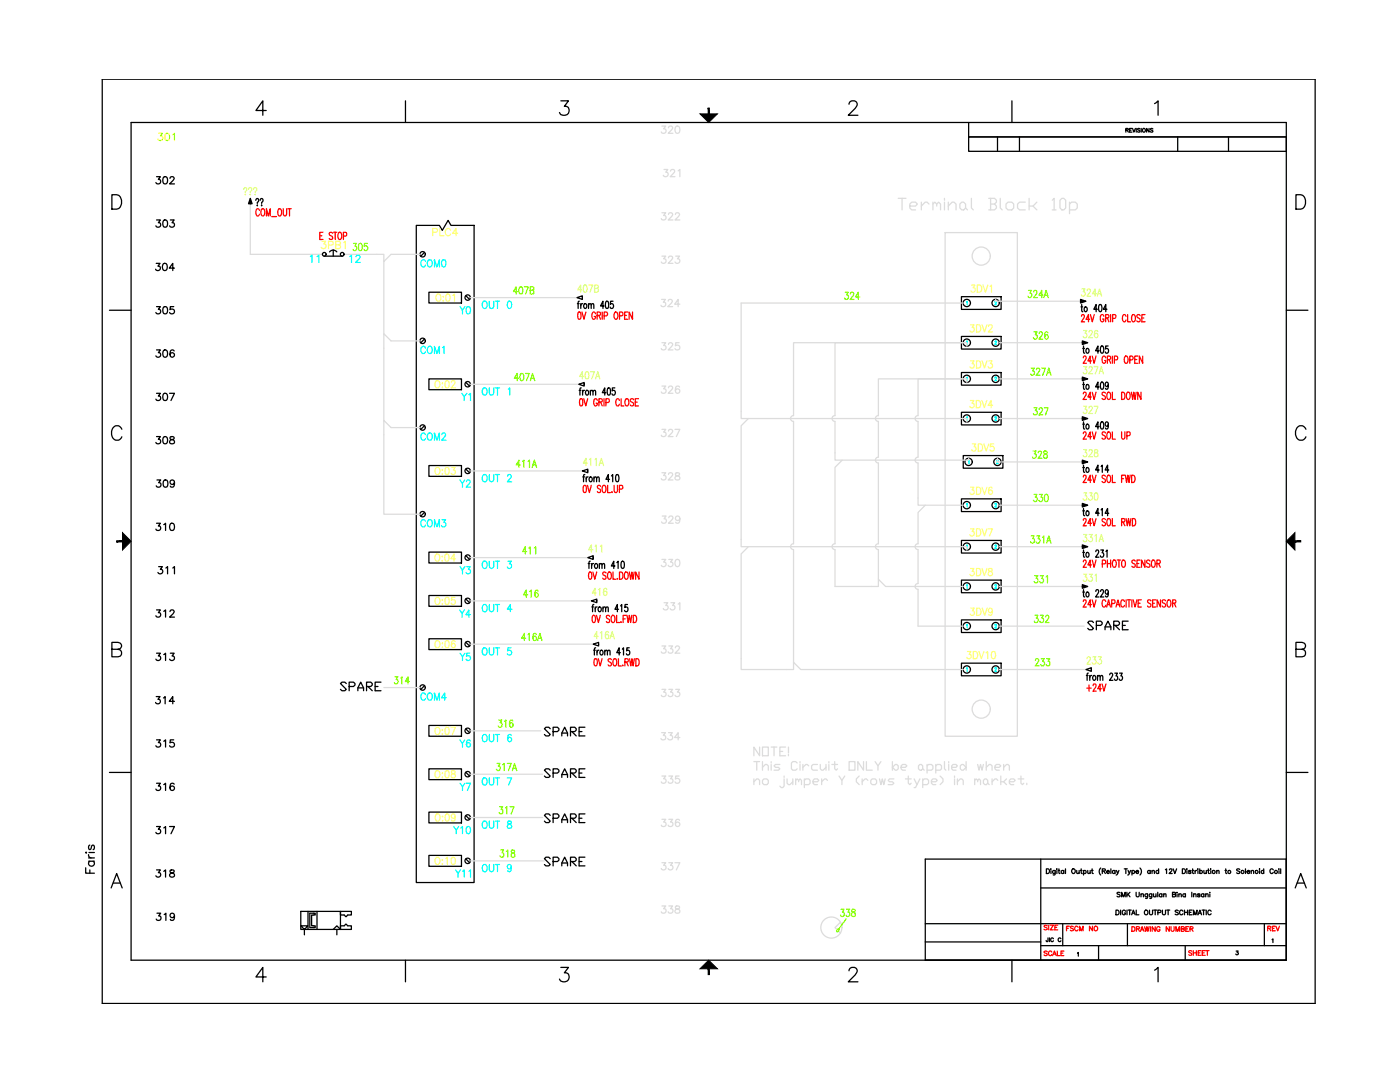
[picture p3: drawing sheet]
<svg xmlns="http://www.w3.org/2000/svg" width="279mm" height="216mm" viewBox="0 0 279 216" stroke-linecap="round" stroke-linejoin="round" font-family="sans-serif">
<defs><g id="words">
<g font-size="4.9">
<text x="30.3" y="38.1">302</text>
<text x="30.3" y="55.4">304</text>
<text x="215.2" y="68.8">326</text>
<text x="30.3" y="72.7">306</text>
<text x="30.3" y="90">308</text>
<text x="30.3" y="107.2">310</text>
<text x="30.3" y="124.5">312</text>
<text x="216.3" y="127">SPARE</text>
<text x="30.3" y="141.8">314</text>
<text x="67" y="139">SPARE</text>
<text x="107.6" y="148.2">SPARE</text>
<text x="107.6" y="156.3">SPARE</text>
<text x="107.6" y="165.5">SPARE</text>
<text x="107.6" y="173.9">SPARE</text>
</g>
<text font-size="4.9" fill="#ffff7f" x="91" y="124.5">Y4</text>
<text font-size="4.9" fill="#0ff" x="83.3" y="141.1">COM4</text>
<text font-size="4.4" fill="#ff0" x="30.7" y="29.3">301</text>
<text font-size="4.4" fill="#dcdcdc" x="131.2" y="27.9">320</text>
<g font-size="4.4">
<text x="30.3" y="46.6">303</text>
<text x="50.1" y="42.3">??</text>
<text x="114.3" y="59.6">407B</text>
<text x="30.3" y="63.9">305</text>
<text x="214.8" y="60.3">324A</text>
<text x="114.7" y="76.9">407A</text>
<text x="215.2" y="75.8">327A</text>
<text x="30.3" y="81.1">307</text>
<text x="215.2" y="83.6">327</text>
<text x="115.4" y="94.2">411A</text>
<text x="215.2" y="92.4">328</text>
<text x="30.3" y="98.4">309</text>
<text x="215.2" y="100.9">330</text>
<text x="116.4" y="111.5">411</text>
<text x="30.7" y="115.7">311</text>
<text x="117.5" y="119.9">416</text>
<text x="215.2" y="117.1">331</text>
<text x="30.3" y="133">313</text>
<text x="215.9" y="133.7">233</text>
<text x="30.3" y="150.3">315</text>
<text x="30.3" y="159.1">316</text>
<text x="30.3" y="167.6">317</text>
<text x="30.3" y="176.4">318</text>
<text x="30.3" y="184.9">319</text>
</g>
<g font-size="4.4" fill="#0ff">
<text x="61" y="53.6">11</text>
<text x="83.3" y="54.3">COM0</text>
<text x="91" y="63.9">Y0</text>
<text x="95.2" y="62.8">OUT 0</text>
<text x="83.3" y="71.6">COM1</text>
<text x="91.4" y="81.1">Y1</text>
<text x="83.3" y="88.9">COM2</text>
<text x="91" y="98.4">Y2</text>
<text x="95.2" y="97.4">OUT 2</text>
<text x="83.3" y="106.2">COM3</text>
<text x="91" y="115.7">Y3</text>
<text x="95.2" y="114.7">OUT 3</text>
<text x="95.2" y="123.1">OUT 4</text>
<text x="95.2" y="131.9">OUT 5</text>
<text x="91" y="133">Y5</text>
<text x="95.2" y="149.2">OUT 6</text>
<text x="91" y="150.3">Y6</text>
<text x="91" y="159.1">Y7</text>
<text x="95.2" y="166.5">OUT 8</text>
<text x="90" y="176.4">Y11</text>
</g>
<g font-size="4.4" fill="#ffff7f">
<text x="63.1" y="50.8">3PB1</text>
<text x="69.5" y="51.2">305</text>
<text x="85.4" y="48.3">PLC4</text>
<text x="192.6" y="67.4">3DV2</text>
<text x="192.6" y="74.8">3DV3</text>
<text x="192.6" y="82.5">3DV4</text>
<text x="193" y="91.4">3DV5</text>
<text x="192.6" y="99.8">3DV6</text>
<text x="192.6" y="108.3">3DV7</text>
<text x="192.6" y="116.1">3DV8</text>
<text x="191.9" y="132.6">3DV10</text>
<text x="89.6" y="167.6">Y10</text>
</g>
<g font-size="4.4" fill="#7fff00">
<text x="68.8" y="53.6">12</text>
<text x="101.6" y="60">407B</text>
<text x="167.6" y="61">324</text>
<text x="204.3" y="60.7">324A</text>
<text x="205.3" y="68.8">326</text>
<text x="101.6" y="77.3">407A</text>
<text x="205.3" y="84">327</text>
<text x="205.3" y="92.8">328</text>
<text x="205.3" y="101.2">330</text>
<text x="103.4" y="111.8">411</text>
<text x="103.7" y="120.3">416</text>
<text x="205.7" y="125.6">332</text>
<text x="78" y="137.6">314</text>
<text x="205.7" y="134.1">233</text>
<text x="98.4" y="146.4">316</text>
<text x="98.1" y="154.9">317A</text>
<text x="98.8" y="163.7">317</text>
<text x="98.8" y="172.2">318</text>
<text x="166.9" y="184.1">338</text>
</g>
</g></defs>
<g fill="none" stroke="#000" stroke-width=".25">
<path d="M20.4 15.8h242.1v184.4h-242.1zM22.3 38.9h1a1.53 1.53 0 0 1 1 1.4 1.53 1.53 0 0 1-1 1.4h-1zM26.2 24.4h230.5v167.2h-230.5zM53.1 22h-2l1.4-1.9v2.9M80.9 20.1v4.3M111.9 20.1h1.6l-.9 1.1a.92 .92 0 0 1 1 1.1 .92 .92 0 0 1-1.2 .7l-.5-.1-.2-.4M169.4 20.8a.69 .69 0 0 1 .6-.7h.5a.7 .7 0 0 1 .4 1.1l-1.6 1.8h1.9M193.3 24.4v2.9h63.4h-63.4v2.9h63.4M199.1 27.3v2.9M202 20.1v4.3M203.5 27.3v2.9M224.7 26l.4-.1v-.2l-.4-.1v.8"/>
<path d="M224.9 26l.3 .4M225.4 26h.3M225.9 25.6h-.5v.8h.5M226 25.6l.3 .8 .3-.8M226.8 25.6v.8M227.5 25.7l-.2-.1-.3 .1 .1 .2 .4 .2-.1 .2h-.4M227.8 25.6v.8M229.3 25.6v.8l-.5-.8v.8M230.1 25.7l-.2-.1-.3 .1 .5 .5-.1 .1h-.4M230.4 20.7l.7-.6v2.9M235 27.3v2.9M245.2 27.3v2.9"/>
<path d="M258.6 38.9h1a1.54 1.54 0 0 1 1 1.4 1.54 1.54 0 0 1-1 1.4h-1zM83.1 45h4.6l.6 1 1.1-2 .6 1h4.6v131.1h-11.5zM85.6 58.3h6.5v2.2h-6.5zM191.9 59.2h7.9v2.5h-7.9zM21.8 61.9h4.4M85.6 75.6h6.5v2.2h-6.5zM115.6 60.1l-.2 .1v.2v1.1M115.9 60.6v.9M116 77.4l-.2 .1-.1 .2v1.1M116.3 77.9v.9M116.6 60.7a.42 .42 0 0 1 .5 .4 .42 .42 0 0 1-.5 .4l-.1-.4zM117 77.9a.42 .42 0 0 1 .5 .5 .42 .42 0 0 1-.5 .4l-.2-.4z"/>
<path d="M117.5 60.9l.2-.3 .2 .1 .1 .8M117.5 60.6v.9M117.8 78.1l.2-.2h.3v.9M117.8 77.9v.9M118 60.9l.2-.3 .2 .1 .1 .8M118.3 78.1l.3-.2h.2l.1 .9M120.6 61.1h-.8l.5-1v1.4M120.9 78.4h-.7l.5-1v1.4M120.9 60.2h.4l.1 .2v.9l-.2 .2h-.3v-.2zM121.3 77.5h.4l.1 .2v.9l-.2 .2h-.3l-.1-.2zM122.3 60.1h-.4v.6a.43 .43 0 0 1 .6 .4 .43 .43 0 0 1-.7 .3v-.1M122.7 77.4h-.5v.5a.42 .42 0 0 1 .6 .5 .42 .42 0 0 1-.6 .3l-.1-.1"/>
<path d="M191.9 67.1h7.9v2.6h-7.9zM191.9 74.3h7.9v2.5h-7.9zM215.9 60.8v1.1l.2 .3M216.2 76.2v1.2l.1 .2 .2 .1M216.5 61.3a.46 .46 0 0 1 .6 .3 .46 .46 0 0 1-.4 .6l-.3-.2zM216.9 76.8a.46 .46 0 0 1 .5 .3 .46 .46 0 0 1-.3 .6l-.3-.2zM219 61.7h-.7l.5-.9v1.4M219.4 77.2h-.7l.4-1v1.5M219.4 60.8h.2a.92 .92 0 0 1-.1 1.4 1.16 1.16 0 0 1-.1-1.4zM219.8 76.3l.1-.1a.93 .93 0 0 1 .1 1.5l-.4-.3zM220.9 61.7h-.7l.5-.9v1.4M221.2 76.7l-.2 .4a.38 .38 0 0 1-.4-.4 .38 .38 0 0 1 .4-.4l.2 .4a.7 .7 0 0 1-.4 1l-.2-.2"/>
<path d="M256.7 61.9h4.3M24.3 85.7a1.05 1.05 0 0 0-1.2-.7 1.05 1.05 0 0 0-.8 1.1 1.26 1.26 0 0 0 .2 1.3 1.26 1.26 0 0 0 1.4 .3l.4-.5M85.6 92.9h6.5v2.2h-6.5zM116.7 94.7l-.2 .1v.2v1.1M117 95.2v.9M117.7 95.2a.46 .46 0 0 1 .6 .4 .46 .46 0 0 1-.3 .5h-.3l-.1-.4zM118.5 95.4l.3-.2h.2l.1 .9M118.5 95.2v.9M119.1 95.4l.2-.2h.2l.1 .9M121.6 95.6h-.7l.5-.9v1.4M122 95l.3-.3v1.4M123 94.8h.4l.1 .5-.1 .8h-.3a1.16 1.16 0 0 1-.1-1.3z"/>
<path d="M191.9 82.3h7.9v2.5h-7.9zM191.9 99.5h7.9v2.6h-7.9zM192.2 90.9h8v2.5h-8zM216.2 84.2v1.1l.1 .2 .2 .1M216.2 92.8v1.2l.1 .2h.2M216.9 84.7a.46 .46 0 0 1 .5 .4 .46 .46 0 0 1-.3 .5l-.3-.2zM216.9 93.4a.46 .46 0 0 1 .5 .3 .46 .46 0 0 1-.3 .5l-.3-.1zM219.4 85.1h-.7l.4-.9v1.4M219.4 93.8h-.7l.4-1v1.4M219.8 84.2h.3l.2 .6-.2 .7-.2 .1a1.16 1.16 0 0 1-.1-1.4zM219.8 93.1l.2-.3v1.4M221.2 84.6l-.2 .4a.39 .39 0 0 1-.4-.4 .39 .39 0 0 1 .4-.4l.2 .4a.71 .71 0 0 1-.4 1l-.2-.2"/>
<path d="M221.3 93.8h-.7l.4-1v1.4M260.6 85.7a1.07 1.07 0 0 0-1.2-.8 1.07 1.07 0 0 0-.8 1.2 1.26 1.26 0 0 0 .2 1.3 1.26 1.26 0 0 0 1.4 .3l.4-.5M85.6 110.2h6.5v2.1h-6.5zM85.6 118.8h6.5v2.2h-6.5zM117.8 112l-.3 .3v1.1M118.1 112.5v.9M118.8 112.5a.47 .47 0 0 1 .5 .4 .47 .47 0 0 1-.3 .5l-.2-.1-.2-.3zM119.6 112.7l.2-.2h.3v.9M119.6 112.5v.9M120.1 112.7l.3-.2h.2l.1 .9M122.7 112.9h-.7l.5-.9v1.4M123.1 112.3l.3-.3v1.4"/>
<path d="M124.1 112h.2a.93 .93 0 0 1-.1 1.4 1.17 1.17 0 0 1-.1-1.4zM191.9 107.8h7.9v2.6h-7.9zM191.9 115.8h7.9v2.5h-7.9zM216 108.7l1.1 .4-1.1 .3zM216.1 110.2h.3M216.1 108.9l.6 .2-.6 .2zM216.2 101.5v1.1l.3 .3M216.2 109.7v1.2l.1 .2 .2 .1M216.2 117.7v1.1l.3 .3M216.9 102a.46 .46 0 0 1 .5 .3 .46 .46 0 0 1-.3 .6l-.3-.2zM216.9 110.3a.46 .46 0 0 1 .5 .3 .46 .46 0 0 1-.3 .6l-.3-.2zM216.9 118.2a.47 .47 0 0 1 .5 .4 .47 .47 0 0 1-.3 .5l-.3-.2z"/>
<path d="M218.7 110.1v-.2a.32 .32 0 0 1 .5-.1 .32 .32 0 0 1 0 .5l-.5 .9h.6M218.7 118v-.2a.32 .32 0 0 1 .5 0 .32 .32 0 0 1 0 .4l-.5 .9h.6M219.4 102.4h-.7l.4-.9v1.4M219.6 118l.1-.2a.32 .32 0 0 1 .4 0 .32 .32 0 0 1 .1 .4l-.6 .9h.7M219.7 109.7h.5l-.3 .6a.42 .42 0 0 1 .4 .6 .42 .42 0 0 1-.7 .2v-.2M219.8 101.7l.2-.2v1.4M220.7 110l.2-.3v1.5M221.2 118.1l-.2 .4a.38 .38 0 0 1-.4-.4 .38 .38 0 0 1 .4-.4l.2 .4a.71 .71 0 0 1-.4 1l-.2-.2M221.3 102.4h-.7l.4-.9v1.4M22.3 129.6l1.7-.2a.67 .67 0 0 0 0-1.1l-.4-.1h-1.3v2.9l1.7-.2a.76 .76 0 0 0 .3-.8 .76 .76 0 0 0-.7-.5M85.6 127.5h6.5v2.1h-6.5zM118.4 128.5l1.1-.3v.7z"/>
<path d="M118.5 129.7h.3M118.5 120.6l-.2 .3v1.2M118.8 121.1v1M118.9 129.3l-.3 .2v1.2M119.1 129.7v1M119.2 121.1l-.3 .1-.1 .3M119.5 121.2a.42 .42 0 0 1 .5 .4 .42 .42 0 0 1-.5 .4l-.1-.3zM119.5 129.7l-.2 .1-.2 .4M119.9 129.8a.46 .46 0 0 1 .5 .3 .46 .46 0 0 1-.3 .6l-.2-.1-.2-.3zM120.3 121.4l.3-.3 .2 .1 .1 .9M120.3 121.1v1M120.7 130l.2-.3 .3 .1v.9"/>
<path d="M120.7 129.7v1M120.9 121.4l.2-.3 .2 .1 .1 .9M121.2 130l.3-.3 .2 .1 .1 .9M123.4 121.6h-.7l.5-1v1.5M123.8 130.2h-.7l.5-.9v1.4M123.8 120.9l.3-.3v1.5M124.2 129.5l.2-.2v1.4M125.2 120.6h-.4l-.1 .6a.42 .42 0 0 1 .6 .4 .42 .42 0 0 1-.6 .3v-.1M125.6 129.3h-.5v.6v-.1a.43 .43 0 0 1 .6 .4 .43 .43 0 0 1-.6 .4l-.1-.2M191.9 123.7h7.9v2.5h-7.9zM191.9 132.3h7.9v2.5h-7.9zM217.2 134.3l-.2 .1v.2v1.2"/>
<path d="M217.5 134.8v1M218.2 134.9a.46 .46 0 0 1 .6 .3 .46 .46 0 0 1-.4 .6l-.2-.1-.1-.4zM219 135.1l.3-.3 .2 .1 .1 .9M219 134.8v1M219.6 135.1l.2-.3 .2 .1 .1 .9M221.5 134.7l.1-.3a.38 .38 0 0 1 .5 .2 .38 .38 0 0 1-.2 .5l-.5 .7h.7M222.5 134.3h.5l-.3 .6a.42 .42 0 0 1 .3 .5 .42 .42 0 0 1-.5 .3l-.1-.2M223.4 134.3h.6l-.3 .6a.41 .41 0 0 1 .3 .5 .41 .41 0 0 1-.6 .2v-.1M258.6 129.6l1.7-.2a.67 .67 0 0 0 0-1.1l-.4-.1h-1.3v2.9l1.7-.2a.77 .77 0 0 0 .2-.8 .77 .77 0 0 0-.6-.5M21.8 154.1h4.4M85.6 144.8h6.5v2.1h-6.5zM85.6 153.4h6.5v2.2h-6.5z"/>
<path d="M256.7 154.1h4.3M17.1 173.2v1h1.7M17.2 170v.2zM17.7 170.5a.57 .57 0 0 0 .5 .7M17.7 171.8h1.1M17.7 171.2h1.1M17.8 170.1h1M17.9 171.8a.55 .55 0 0 0-.1 .9 .55 .55 0 0 0 .9 0 .55 .55 0 0 0-.1-.9M17.9 168.6a.52 .52 0 0 0 0 .9h.2l.3-.8 .2-.1a.52 .52 0 0 1 0 .9M17.9 173.6v.6M22.2 177.2l1.1-2.9 1.1 2.9M22.6 176.2h1.4"/>
<path d="M85.6 162h6.5v2.2h-6.5zM85.6 170.7h6.5v2.2h-6.5zM184.7 171.4h72v20.2h-72zM207.7 171.4v20.2M207.7 177.2h49M208.8 173.4h.3a.49 .49 0 0 1 .4 .4 .49 .49 0 0 1-.4 .5h-.3zM209.7 173.4h.1M209.7 173.7v.6M210.6 173.7l-.1 .8-.3 .1M210.6 173.8a.29 .29 0 0 0-.4 0 .29 .29 0 0 0 0 .4 .29 .29 0 0 0 .4 0M210.9 173.4h.1zM210.9 173.7v.6"/>
<path d="M211.2 173.7h.3M211.3 173.4v.7l.2 .2M212.3 173.8a.29 .29 0 0 0-.4 0 .29 .29 0 0 0 0 .4 .29 .29 0 0 0 .4 0M212.3 173.7v.6M212.6 173.4v.9M214 173.5a.4 .4 0 0 1 .6 .3 .4 .4 0 0 1-.6 .4l-.1-.3zM214.9 173.7v.6h.3l.2-.2M215.4 173.7v.6M215.6 173.7h.3M215.8 173.4v.7l.2 .2M216.2 173.8a.29 .29 0 0 1 .5 0 .29 .29 0 0 1 0 .4 .29 .29 0 0 1-.5 0M216.2 173.7v.9"/>
<path d="M217.1 173.7v.6h.2l.3-.2M217.6 173.7v.6M217.8 173.7h.3M218 173.4v.7l.2 .2M219.7 173.2a.96 .96 0 0 0 0 1.4M220 173.8h.5l.1-.3-.6-.1v.9M220.3 173.8l.3 .5M220.9 173.9h.5a.29 .29 0 0 0-.3-.2 .29 .29 0 0 0-.3 .3 .29 .29 0 0 0 .3 .3l.3-.1M221.7 173.4v.9M222.5 173.8a.29 .29 0 0 0-.4 0 .29 .29 0 0 0 0 .4 .29 .29 0 0 0 .4 0M222.5 173.7v.6M222.8 173.7l.3 .6 .2-.6"/>
<path d="M223.1 174.3l-.4 .3M223.5 178.2l-.2-.2-.4 .2 .1 .2 .5 .3-.2 .3-.4-.2M223.8 179v-1l.4 1 .4-1v1M224.4 173.4h.6M224.7 173.4v.9M224.9 178v1M225.1 173.7l.3 .6 .2-.6M225.1 178.4l.4 .6M225.4 174.3l-.3 .3M225.5 178l-.6 .7M225.9 173.8a.29 .29 0 0 1 .4 0 .29 .29 0 0 1 0 .4 .29 .29 0 0 1-.4 0M225.9 173.7v.9"/>
<path d="M226.7 173.9h.5a.31 .31 0 0 0-.4-.1 .31 .31 0 0 0 0 .5 .31 .31 0 0 0 .4-.1M226.7 178v.7l.3 .3 .3-.2 .1-.8M227.5 173.2a.96 .96 0 0 1 0 1.4M227.7 178.5l.2-.2 .3 .1v.6M227.7 178.3v.7M229 178.3v.9h-.4M229 178.5a.3 .3 0 0 0-.4-.1 .3 .3 0 0 0 0 .5 .3 .3 0 0 0 .4-.1M229.6 173.8a.29 .29 0 0 0-.5 0 .29 .29 0 0 0 0 .4 .29 .29 0 0 0 .5 0M229.6 173.7v.6M229.9 178.3l-.1 .9h-.3M229.9 178.5a.3 .3 0 0 0-.5-.1 .3 .3 0 0 0 0 .5 .3 .3 0 0 0 .5-.1M229.9 173.9l.2-.2h.2l.1 .6"/>
<path d="M229.9 173.7v.6M230.2 178.3l.1 .6 .2 .1 .2-.2M230.7 178.3v.7M231.1 178v1M231.2 173.8a.29 .29 0 0 0-.4 0 .29 .29 0 0 0 0 .4 .29 .29 0 0 0 .4 0M231.2 173.4v.9M231.9 178.5a.3 .3 0 0 0-.5-.1 .3 .3 0 0 0 0 .5 .3 .3 0 0 0 .5-.1M231.9 178.3v.7M232.2 178.5l.3-.2 .2 .1v.6M232.2 178.3v.7M232.6 173.5l.2-.1v.9M233.4 173.6l.3-.2 .2 .2-.6 .7h.6"/>
<path d="M234 178.5l.5-.1 .1-.2-.2-.2h-.4v1l.6-.1v-.2l-.2-.2M234.1 173.4l.4 .9 .3-.9M234.9 178.1h.1M234.9 178.4v.6M235.3 178.5l.2-.2 .2 .1 .1 .6M235.3 178.3v.7M236 173.4h.3a.49 .49 0 0 1 .3 .4 .49 .49 0 0 1-.3 .5h-.3zM236.6 178.5a.3 .3 0 0 0-.5-.1 .3 .3 0 0 0 0 .5 .3 .3 0 0 0 .5-.1M236.6 178.3v.7M236.8 173.4h.1M236.9 173.7v.6M237.7 173.8l-.2-.1-.3 .1 .4 .2v.3h-.2l-.2-.1"/>
<path d="M237.8 178v1M237.9 173.7h.3M238 173.4v.7l.3 .2M238.2 178.5l.2-.2 .2 .1 .1 .6M238.2 178.3v.7M238.5 173.7v.6M238.9 173.7l-.4 .2M239 173.4h.1M239.1 173.7v.6M239.4 173.8a.29 .29 0 0 1 .5 0 .29 .29 0 0 1 0 .4 .29 .29 0 0 1-.5 0M239.4 173.4v.9M239.5 178.5l-.2-.2-.3 .2 .4 .2v.2l-.4-.1"/>
<path d="M240.3 178.5a.3 .3 0 0 0-.5-.1 .3 .3 0 0 0 0 .5 .3 .3 0 0 0 .5-.1M240.3 173.7v.6h.2l.2-.2M240.3 178.3v.7M240.6 178.5l.2-.2 .3 .1v.6M240.6 178.3v.7M240.7 173.7v.6M241 173.7h.3M241.2 173.4v.7l.2 .2M241.4 178.1h.1M241.4 178.4v.6M241.6 173.4h.1zM241.6 173.7v.6"/>
<path d="M242.8 173.9l.2-.2h.2l.1 .6M242.8 173.7v.6M244.5 173.7h.3M244.6 173.4v.7l.2 .2M247.4 173.5l-.2-.1-.4 .1 .1 .2 .5 .2-.1 .4-.5-.1M248.6 173.4v.9M248.9 173.9h.5a.31 .31 0 0 0-.5-.1 .31 .31 0 0 0 0 .5 .31 .31 0 0 0 .5-.1M249.7 173.9l.4-.2 .1 .6M249.7 173.7v.6M251.3 173.4h.1M251.4 173.7v.6M252.2 173.8a.28 .28 0 0 0-.4 0 .28 .28 0 0 0 0 .4 .28 .28 0 0 0 .4 0"/>
<path d="M252.2 173.4v.9M254.1 173.6a.38 .38 0 0 0-.5-.2 .38 .38 0 0 0-.2 .5 .34 .34 0 0 0 .3 .4 .34 .34 0 0 0 .4-.2M255.2 173.4h.1M255.2 173.7v.6M255.6 173.4v.9M258.5 177.2l1.1-2.9 1.1 2.9M258.9 176.2h1.4M53.1 194.9h-2l1.4-1.9v2.9M60 181.9h7.9v3.6h-7.9zM60 184.7h1.5l-.8 .8zM60.7 185.5v1M61.5 181.9v3.6"/>
<path d="M61.8 182.2h1.1v.4h-.7v2.1h.7v.4h-1.1zM63.3 181.9v3.6M66.5 185.5l.7-.8 .7 .8M67.2 185.5v1M67.9 181.9h2.2v.7h-.7l-.4 .3-.3-.3h-.8zM67.9 184.7h.8l.3-.3 .4 .3h.7v.8h-2.2zM80.9 191.6v4.3M111.9 193h1.6l-.9 1.1a.93 .93 0 0 1 1 1.1 .93 .93 0 0 1-1.2 .7l-.5-.1-.2-.4M169.4 193.7a.69 .69 0 0 1 .6-.7h.5a.69 .69 0 0 1 .4 1.1l-1.6 1.8h1.9M184.7 184.3h72M184.7 188h23M202 191.6v4.3"/>
<path d="M207.7 188.7h49M209.1 187.1v.7l-.2 .1-.1-.2M209.4 187.1v.8M210.2 187.3a.27 .27 0 0 0-.3-.2 .27 .27 0 0 0-.2 .3v.2a.27 .27 0 0 0 .2 .3 .27 .27 0 0 0 .3-.2M211.7 187.3a.29 .29 0 0 0-.3-.2 .29 .29 0 0 0-.2 .3v.2a.29 .29 0 0 0 .2 .3 .29 .29 0 0 0 .3-.2M212.1 184.3v4.4M215 190.2l.2-.2v.8M219.2 188.7v2.9M222.7 181.6h.3a.51 .51 0 0 1 .3 .5 .51 .51 0 0 1-.3 .4h-.3zM223.6 181.6v.9M224.6 181.8a.34 .34 0 0 0-.4-.2 .34 .34 0 0 0-.2 .4 .37 .37 0 0 0 .1 .5 .37 .37 0 0 0 .5-.2v-.1h-.2M224.9 181.6v.9"/>
<path d="M225 184.3v4.4M225.1 181.6h.7M225.4 181.6v.9M225.8 182.5l.4-.9 .3 .9M226 182.2h.4M226.8 181.6v.9h.5M229.4 181.6v.7l.3 .2 .3-.1v-.8M230.2 181.6h.6M230.4 193.6l.7-.6v2.9M230.5 181.6v.9M231.1 182.1l.5-.1v-.3l-.5-.1v.9M232 181.6v.7l.3 .2 .3-.1v-.8"/>
<path d="M232.8 181.6h.6M233.1 181.6v.9M235.2 181.8l-.3-.2-.4 .2 .7 .5-.3 .2-.4-.1M236.1 181.8a.34 .34 0 0 0-.4-.2 .34 .34 0 0 0-.3 .4 .37 .37 0 0 0 .2 .5 .37 .37 0 0 0 .5-.2M236.4 181.6v.9M236.4 182h.6M236.5 188.7v2.9M237 181.6v.9M237.3 182h.4M237.9 181.6h-.6v.9h.6M238.2 182.5v-.9l.3 .9 .4-.9v.9M239.1 182.5l.4-.9 .3 .9"/>
<path d="M239.2 182.2h.5M239.9 181.6h.6M240.2 181.6v.9M240.7 181.6v.9M241.7 181.8a.34 .34 0 0 0-.4-.2 .34 .34 0 0 0-.3 .4 .37 .37 0 0 0 .2 .5 .37 .37 0 0 0 .5-.2M246.7 189.8h.4l-.2 .2a.23 .23 0 0 1 .2 .3 .23 .23 0 0 1-.2 .2l-.3-.1M252.3 184.3v4.4M253.9 187.5l.1-.2v.8"/>
<circle cx="228.3" cy="26" r=".34"/>
<circle cx="192.9" cy="68.4" r=".73"/>
<circle cx="192.9" cy="60.5" r=".73"/>
<circle cx="198.7" cy="60.5" r=".73"/>
<circle cx="198.7" cy="68.4" r=".73"/>
<circle cx="192.9" cy="83.5" r=".73"/>
<circle cx="198.7" cy="83.5" r=".73"/>
<circle cx="192.9" cy="117" r=".73"/>
<circle cx="192.9" cy="100.8" r=".73"/>
<circle cx="198.7" cy="100.8" r=".73"/>
<circle cx="198.7" cy="117" r=".73"/>
<circle cx="192.9" cy="133.6" r=".73"/>
<circle cx="192.9" cy="124.9" r=".73"/>
<circle cx="198.7" cy="124.9" r=".73"/>
<circle cx="198.7" cy="133.6" r=".73"/>
<circle cx="93.3" cy="154.5" r=".54"/>
<circle cx="93.3" cy="171.8" r=".54"/>
<circle cx="242.2" cy="174" r=".3"/>
<circle cx="245.3" cy="174" r=".3"/>
<circle cx="248" cy="174" r=".3"/>
<circle cx="250.8" cy="174" r=".29"/>
<circle cx="254.6" cy="174" r=".3"/>
<circle cx="228.7" cy="182" r=".43"/>
</g>
<g fill="#000" stroke="#000" stroke-width=".2">
<path d="M139.7 22.7h3.5l-1.8 1.7zM24.4 106.3l1.8 1.7-1.8 1.7zM256.7 108l1.7-1.7v3.4zM139.7 193.3l1.7-1.7 1.8 1.7z"/>
<path d="M141.3 21.6l.3 1.1v-1.1zM141.3 21.6l.3 1.1h-.3z"/>
<path d="M23.3 107.9v.2l1.1-.2zM23.3 108.1l1.1-.2v.2z"/>
<path d="M258.4 108.1h1.2v-.2zM258.4 107.9h1.2l-1.2 .2z"/>
<path d="M141.3 193.3v1.2h.3zM141.3 193.3h.3v1.2z"/>
</g>
<g fill="none" stroke="#f00" stroke-width=".25">
<path d="M54.2 43.2h1M55.6 41.7l.1-.1a.81 .81 0 0 1 .3 1.4l-.1 .1a.81 .81 0 0 1-.3-1.4zM56.5 41.6l.1 1.3 .2 .2 .3-.1 .1-.3v-1.1M57.4 41.6h.7M57.8 41.6v1.5M115.4 62.3h.4l.1 .2v.9l-.2 .3-.3-.1-.1-.2zM115.8 79.6h.4l.1 .2v.9l-.3 .3-.2-.1-.1-.2zM116.1 62.3l.4 1.4 .4-1.4M116.5 79.6l.4 1.4 .4-1.4M118.9 62.6a.39 .39 0 0 0-.5-.3 .39 .39 0 0 0-.3 .5v.4a.4 .4 0 0 0 .4 .5 .4 .4 0 0 0 .4-.5h-.3M119.2 62.9h.6v-.6h-.6v1.4M119.2 79.9a.38 .38 0 0 0-.5-.3 .38 .38 0 0 0-.2 .5v.3a.4 .4 0 0 0 .4 .6 .4 .4 0 0 0 .3-.6h-.2"/>
<path d="M119.5 62.9l.3 .8M120.2 62.3v1.4M120.5 79.6v1.4M120.6 63h.4l.2-.1-.1-.6h-.5v1.4M122.7 62.3h.1a.76 .76 0 0 1 .5 .7 .76 .76 0 0 1-.5 .7 1.05 1.05 0 0 1-.1-1.4zM123.6 79.9l-.2-.3a.83 .83 0 0 0-.3 1.3l.3 .1 .2-.3M123.6 63l.6-.1v-.6h-.6v1.4M124 79.6v1.4h.5M124.7 62.9h.3M124.9 79.6h.1a.81 .81 0 0 1 .3 1.3l-.1 .1a.81 .81 0 0 1-.3-1.4zM125.3 62.3h-.6v1.4h.6M126.2 62.3v1.4l-.6-1.4v1.4"/>
<path d="M126.4 79.8l-.2-.2-.4 .2 .1 .3 .4 .2a.36 .36 0 0 1 .1 .6 .36 .36 0 0 1-.6-.1M127.4 79.6h-.6v1.4h.6M215.8 63.1l.1-.2a.32 .32 0 0 1 .4 0 .32 .32 0 0 1 .1 .4l-.6 .9h.7M216.2 78.6v-.2a.32 .32 0 0 1 .5-.1 .32 .32 0 0 1 0 .5l-.5 .9h.6M217.5 63.7h-.8l.5-.9v1.4M217.6 62.8l.4 1.4 .4-1.4M217.8 79.2h-.7l.5-.9v1.4M218 78.3l.4 1.4 .3-1.4M220.3 63.1a.38 .38 0 0 0-.5-.3 .38 .38 0 0 0-.2 .5v.4a.4 .4 0 0 0 .3 .5 .4 .4 0 0 0 .4-.5h-.3M220.6 78.5l-.2-.2-.5 .2 .1 .3 .4 .2a.37 .37 0 0 1 .1 .6 .37 .37 0 0 1-.6-.1M220.6 63.5l.6-.1v-.6h-.6v1.4M221.1 78.3h.1a.78 .78 0 0 1 .5 .7 .78 .78 0 0 1-.5 .7 1.05 1.05 0 0 1-.1-1.4z"/>
<path d="M221.6 62.8v1.4M222 78.3v1.4h.6M222 63.5h.6v-.7h-.6v1.4M223.8 78.3a.78 .78 0 0 1 .7 .5 .78 .78 0 0 1-.2 .8l-.5 .1zM224.6 71.1v-.1a.76 .76 0 0 1 .5 .8 .76 .76 0 0 1-.5 .7 1.06 1.06 0 0 1 0-1.4zM224.7 63.1a.38 .38 0 0 0-.5-.3 .38 .38 0 0 0-.2 .5v.4a.38 .38 0 0 0 .2 .5 .38 .38 0 0 0 .5-.3M225 78.3h.1a.78 .78 0 0 1 .5 .7 .78 .78 0 0 1-.5 .7 1.05 1.05 0 0 1-.1-1.4zM225 62.8v1.4h.6M225.5 71.8l.5-.1 .1-.2-.1-.4-.5-.1v1.5M225.8 78.3l.2 1.4 .3-1.4 .2 1.4 .3-1.4M226 62.8h.1a.81 .81 0 0 1 .3 1.3l-.1 .1a.81 .81 0 0 1-.3-1.4zM226.5 71.7h.4"/>
<path d="M227.1 71h-.6v1.5h.6M227.5 63l-.2-.2h-.3l-.1 .5a.61 .61 0 0 1 .6 .8l-.4 .1-.2-.2M227.7 78.3v1.4l-.6-1.4v1.4M227.9 63.5h.4M228 71v1.5l-.6-1.5v1.5M228.5 62.8h-.6v1.4h.6M116.5 96.9h.4l.1 .2v.9l-.2 .3-.3-.1-.1-.2zM117.2 96.9l.4 1.4 .4-1.4M119.5 80.2h.6v-.6h-.6v1.4M119.9 97.1l-.3-.2-.4 .2 .1 .3 .4 .2a.37 .37 0 0 1 .1 .5 .37 .37 0 0 1-.5 .1l-.1-.1M119.9 80.2l.3 .8M120.4 96.9h.1a.78 .78 0 0 1 .4 .7 .78 .78 0 0 1-.4 .7 1.05 1.05 0 0 1-.1-1.4z"/>
<path d="M120.9 80.3h.5l.2-.1-.1-.6h-.6v1.4M121.3 96.9v1.4h.5M122.1 98.1v.2zM122.6 96.9v1l.3 .4 .3-.2v-1.2M123.6 97.6l.6-.1v-.6h-.6v1.4M126.8 80.2h.4M216.2 86.5v-.2a.32 .32 0 0 1 .5 0 .32 .32 0 0 1 0 .4l-.5 .9h.6M216.2 95.2v-.2a.32 .32 0 0 1 .5-.1 .32 .32 0 0 1 0 .5l-.5 .9h.6M217.8 87.1h-.7l.5-.9v1.4M217.8 95.8h-.7l.5-1v1.5M218 86.2l.4 1.4 .3-1.4M218 94.8l.4 1.5 .3-1.5"/>
<path d="M220.6 86.4l-.2-.2-.5 .2 .1 .3 .4 .2a.36 .36 0 0 1 .1 .6 .36 .36 0 0 1-.6-.1M220.6 95a.35 .35 0 0 0-.5-.1 .35 .35 0 0 0 0 .6l.3 .1a.37 .37 0 0 1 .1 .6 .37 .37 0 0 1-.6-.1M221.1 86.2h.1a.78 .78 0 0 1 .5 .7 .78 .78 0 0 1-.5 .7 1.05 1.05 0 0 1-.1-1.4zM221.1 94.9l.1-.1a.79 .79 0 0 1 .5 .7 .79 .79 0 0 1-.5 .8 1.05 1.05 0 0 1-.1-1.4zM222 86.2v1.4h.6M222 94.8v1.5h.6M223.8 86.2v1l.3 .4 .4-.2v-1.2M223.8 95.5h.4M224.5 94.8h-.7v1.5M224.6 94.8l.2 1.5 .3-1.5 .2 1.5 .3-1.5M224.9 86.9h.6v-.7h-.6v1.4M225.8 94.8a.79 .79 0 0 1 .7 .5 .79 .79 0 0 1-.2 .9l-.5 .1z"/>
<path d="M117.6 114.2h.4l.1 .2v.9l-.3 .3-.3-.3zM118.3 114.1l.4 1.5 .4-1.5M120.9 114.3l-.2-.2-.4 .2 .1 .4 .5 .3v.4a.35 .35 0 0 1-.3 .2 .35 .35 0 0 1-.3-.2M121.4 114.2l.1-.1a.78 .78 0 0 1 .5 .8 .78 .78 0 0 1-.5 .7 1.05 1.05 0 0 1-.1-1.4zM122.3 114.1v1.5h.6M123.6 114.1a.76 .76 0 0 1 .8 .6 .76 .76 0 0 1-.3 .8l-.5 .1zM124.8 114.2l.1-.1a.79 .79 0 0 1 .3 1.4l-.1 .1a.81 .81 0 0 1-.3-1.4zM125.6 114.1l.3 1.5 .2-1.5 .2 1.5 .3-1.5M127.5 114.1v1.5l-.6-1.5v1.5M216.2 103.8v-.2a.32 .32 0 0 1 .5 0 .32 .32 0 0 1 0 .4l-.5 .9h.6M216.2 112.1v-.2a.32 .32 0 0 1 .5-.1 .32 .32 0 0 1 0 .5l-.5 .9h.6M217.8 104.4h-.7l.5-.9v1.4"/>
<path d="M217.8 112.7h-.7l.5-.9v1.4M218 103.5l.4 1.4 .3-1.4M218 111.8l.4 1.4 .3-1.4M218 119.7l.4 1.4 .3-1.4M220 112.5l.6-.1v-.6h-.6v1.4M220.6 103.7l-.2-.2-.5 .2 .1 .3 .4 .2a.36 .36 0 0 1 .1 .6 .36 .36 0 0 1-.6-.1M221 111.8v1.4M221.1 103.5h.1a.78 .78 0 0 1 .5 .7 .78 .78 0 0 1-.5 .7 1.05 1.05 0 0 1-.1-1.4zM221.7 111.8v1.4M222 103.5v1.4h.6M222.2 111.8h.1a.76 .76 0 0 1 .5 .7 .76 .76 0 0 1-.5 .7 1.02 1.02 0 0 1-.1-1.4zM223 111.8h.6"/>
<path d="M223.3 111.8v1.4M223.8 104.2l.6-.1v-.6h-.6v1.4M224 111.8h.1a.76 .76 0 0 1 .5 .7 .76 .76 0 0 1-.5 .7 1.06 1.06 0 0 1-.1-1.4zM224.2 104.2l.3 .7M224.7 103.5l.3 1.4 .2-1.4 .3 1.4 .2-1.4M224.7 119.7v1.4M225 119.7h.7M225.3 119.7v1.4M225.9 119.7v1.4M226 103.5a.78 .78 0 0 1 .7 .5 .78 .78 0 0 1-.2 .9h-.5zM226.1 119.7l.4 1.4 .4-1.4M226.6 112a.35 .35 0 0 0-.6-.2 .35 .35 0 0 0 .1 .6l.4 .2a.36 .36 0 0 1-.1 .5 .36 .36 0 0 1-.5-.1"/>
<path d="M226.9 112.5h.4M227.5 111.8h-.6v1.4h.6M227.8 119.7h-.7v1.4h.7M228.5 111.8v1.4l-.7-1.4v1.4M229.5 112a.34 .34 0 0 0-.6-.2 .34 .34 0 0 0 .1 .6l.4 .2 .1 .4-.2 .2-.5-.2M229.7 119.9l-.3-.2-.4 .2 .1 .3 .4 .2a.37 .37 0 0 1 .2 .6 .37 .37 0 0 1-.6 .1l-.1-.2M230 111.8h.1a.78 .78 0 0 1 .5 .7 .78 .78 0 0 1-.5 .7 1.02 1.02 0 0 1-.1-1.4zM230.7 119.7h-.7v1.4h.7M230.9 112.5l.6-.1v-.5l-.2-.1h-.4v1.4M231.2 112.5l.4 .7M231.6 119.7v1.4l-.7-1.4v1.4M232.6 119.9a.35 .35 0 0 0-.5-.2 .35 .35 0 0 0 0 .6l.3 .1a.37 .37 0 0 1 .1 .6 .37 .37 0 0 1-.6-.1"/>
<path d="M233.1 119.8l.1-.1a.83 .83 0 0 1 .3 1.4h-.1a.81 .81 0 0 1-.3-1.3zM118.3 122.8h.4l.2 .6-.1 .5-.2 .3-.4-.3zM118.7 131.5h.4l.1 .6-.1 .5-.2 .3-.3-.3zM119 122.8l.4 1.4 .4-1.4M119.4 131.4l.4 1.5 .4-1.5M121.7 123l-.3-.2h-.3v.5a.61 .61 0 0 1 .5 .9h-.4l-.2-.2M122 131.6l-.2-.2-.4 .2 .1 .4 .4 .2 .1 .5a.35 .35 0 0 1-.3 .2 .35 .35 0 0 1-.3-.2M122.2 122.8h.1a.78 .78 0 0 1 .4 .7 .78 .78 0 0 1-.4 .7 1.05 1.05 0 0 1-.1-1.4zM122.5 131.5l.1-.1a.77 .77 0 0 1 .5 .8 .77 .77 0 0 1-.5 .7 1.05 1.05 0 0 1-.1-1.4zM123.1 122.8v1.4h.5M123.4 131.4v1.5h.6M123.9 124.1v.1z"/>
<path d="M124.3 132.7v.2zM124.4 123.5h.4M124.7 132.1h.6v-.6l-.6-.1v1.5M125 122.8h-.6v1.4M125.1 132.1l.3 .8M125.1 122.8l.3 1.4 .2-1.4 .3 1.4 .2-1.4M125.6 131.4l.3 1.5 .2-1.5 .3 1.5 .2-1.5M126.4 122.8a.78 .78 0 0 1 .7 .5 .78 .78 0 0 1-.2 .9h-.5zM126.9 131.4a.77 .77 0 0 1 .7 .6 .77 .77 0 0 1-.2 .8l-.5 .1zM216.2 120v-.2a.32 .32 0 0 1 .5 0 .32 .32 0 0 1 0 .4l-.5 .9h.6M216.9 137.3h.9M217.3 136.7v1.2"/>
<path d="M217.8 120.6h-.7l.5-.9v1.4M218.2 136.8v-.2a.32 .32 0 0 1 .5 0 .32 .32 0 0 1 0 .4l-.6 .9h.7M219.8 137.4h-.7l.5-.9v1.4M219.9 136.5l.4 1.4 .4-1.4M220.7 120a.38 .38 0 0 0-.5-.3 .38 .38 0 0 0-.3 .5v.4a.38 .38 0 0 0 .3 .5 .38 .38 0 0 0 .5-.3M220.9 121.1l.3-1.4 .4 1.4M221 120.6h.5M221.9 120.4h.5v-.6l-.5-.1v1.4M222.7 121.1l.4-1.4 .4 1.4M222.9 120.6h.5M224.4 120a.38 .38 0 0 0-.5-.3 .38 .38 0 0 0-.2 .5v.4a.38 .38 0 0 0 .2 .5 .38 .38 0 0 0 .5-.3M227.1 120.4h.4"/>
<path d="M230 120.4h.4M234 120.4l.6-.1v-.5l-.6-.1v1.4M234.4 120.4l.3 .7M209 184.8l-.2-.2-.4 .2 .6 .5-.2 .2-.4-.1M209 189.9l-.2-.1-.4 .1 .6 .5-.2 .3-.4-.1M209.3 184.6v.9M209.6 184.6h.6l-.6 .9h.6M209.9 190a.34 .34 0 0 0-.4-.2 .34 .34 0 0 0-.2 .3 .37 .37 0 0 0 .1 .5 .37 .37 0 0 0 .5-.1M210.1 190.7l.3-.9 .4 .9M210.2 190.4h.5M210.5 185.1h.4M211 189.8v.9h.5"/>
<path d="M211.1 184.6h-.6v.9h.6M211.8 190.2h.3M212.3 189.8h-.5v.9h.5M212.9 185.2h.3M213.4 184.8h-.5v.9M214.2 184.9l-.2-.1-.4 .1 .1 .3 .5 .3-.2 .2-.4-.1M215.1 185a.34 .34 0 0 0-.3-.2 .34 .34 0 0 0-.3 .4v.2a.34 .34 0 0 0 .3 .3 .34 .34 0 0 0 .3-.2M215.5 185.7v-.9l.3 .9 .4-.9v.9M218 184.8v.9l-.6-.9v.9M225.9 184.9h.3a.49 .49 0 0 1 .3 .5 .49 .49 0 0 1-.3 .4h-.3zM226.8 185.3h.5l.1-.2-.2-.2h-.4v.9M227.1 185.3l.3 .5"/>
<path d="M227.6 185.8l.3-.9 .4 .9M227.7 185.5h.5M228.4 184.9l.3 .9 .2-.9 .2 .9 .2-.9M229.6 184.9v.9M230.5 184.9v.9l-.6-.9v.9M231.5 185.1a.37 .37 0 0 0-.5-.2 .37 .37 0 0 0-.2 .6 .33 .33 0 0 0 .4 .3 .33 .33 0 0 0 .3-.3h-.2M233.4 184.9v.9l-.7-.9v.9M233.7 184.9v.7l.3 .2 .3-.1v-.8M234.7 185.8v-.9l.3 .9 .4-.9v.9M235.7 185.3h.5l.1-.3-.6-.1v.9h.6v-.3l-.2-.2M236.6 185.3h.4M237.2 184.9h-.6v.9h.6"/>
<path d="M237.5 185.3h.5l.1-.3-.6-.1v.9M237.8 185.3l.3 .5M237.8 189.8l-.2-.1h-.3v.3l.5 .2v.3l-.2 .1-.4-.1M238.1 189.7v.9M238.1 190.1h.7M238.8 189.7v.9M239.1 190.1h.4M239.7 189.7h-.6v.9h.6M239.9 190.1h.4M240.5 189.7h-.6v.9h.6M240.7 189.7h.6M241 189.7v.9"/>
<path d="M253 185.2h.5l.1-.3-.6-.1v.9M253.3 185.2l.3 .5M253.9 185.2h.4M254.5 184.8h-.6v.9h.6M254.6 184.8l.4 .9 .3-.9"/>
<circle cx="218.7" cy="185.2" r=".42"/>
</g>
<g fill="none" stroke="#ffff7f" stroke-width=".25">
<path d="M87.2 58.7a.71 .71 0 0 1 .8 .6 .71 .71 0 0 1-.4 .8 .76 .76 0 0 1-.6-.6 .76 .76 0 0 1 .2-.8zM88.4 59.2h.1zM88.5 60v.1zM89.2 58.7h.3a.89 .89 0 0 1 0 1.4h-.2a.97 .97 0 0 1-.1-1.4zM90.4 58.9l.3-.2v1.4M193.9 56.9h.7l-.4 .5a.45 .45 0 0 1 .4 .7 .45 .45 0 0 1-.8-.1M195.1 56.9a.74 .74 0 0 1 .8 .7 .74 .74 0 0 1-.8 .7zM196.2 56.9l.5 1.4 .4-1.4M197.6 57.1l.3-.2v1.4M87.1 76a.71 .71 0 0 1 .8 .5 .71 .71 0 0 1-.5 .9 .76 .76 0 0 1-.6-.6 .76 .76 0 0 1 .3-.8zM88.3 76.4v.2zM88.3 77.3v.1z"/>
<path d="M89 76a.42 .42 0 0 1 .6 .2v.4a.64 .64 0 0 1-.3 .8h-.1a1.02 1.02 0 0 1-.2-1.4zM90.1 76.3l.2-.3h.4l.1 .2-.2 .5-.6 .7h.9M87.1 93.3a.71 .71 0 0 1 .8 .5 .71 .71 0 0 1-.5 .9 .77 .77 0 0 1-.6-.6 .77 .77 0 0 1 .3-.8zM88.2 94.6h.1zM88.3 93.7v.2zM89 93.3a.42 .42 0 0 1 .6 .2v.4a.64 .64 0 0 1-.3 .8h-.1a1.02 1.02 0 0 1-.2-1.4zM90.1 93.3h.7l-.4 .5a.45 .45 0 0 1 .4 .7 .45 .45 0 0 1-.8-.1M87 110.6l.1-.1a.74 .74 0 0 1 .7 .8 .74 .74 0 0 1-.7 .7 .92 .92 0 0 1-.1-1.4zM87.1 119.2a.71 .71 0 0 1 .8 .6 .71 .71 0 0 1-.5 .8 .76 .76 0 0 1-.6-.5 .76 .76 0 0 1 .3-.9zM88.2 111.9h.1zM88.3 111v.2zM88.3 119.7v.1z"/>
<path d="M88.9 110.6l.2-.1a.79 .79 0 0 1 .5 .8 .79 .79 0 0 1-.5 .7 .98 .98 0 0 1-.2-1.4zM89 119.2a.42 .42 0 0 1 .6 .3v.3a.64 .64 0 0 1-.3 .8h-.1a1.02 1.02 0 0 1-.2-1.4zM90.9 111.5h-.9l.6-1v1.5M86.9 128a.47 .47 0 0 1 .6-.2 .47 .47 0 0 1 .3 .6v.3a.5 .5 0 0 1-.5 .6 .5 .5 0 0 1-.5-.6zM88.2 129.2h.1zM88.3 120.5v.1zM88.3 128.3v.2zM89 127.9a.4 .4 0 0 1 .6 .2v.4a.63 .63 0 0 1-.3 .8h-.1a1 1 0 0 1-.2-1.4zM90.8 128l-.2-.2a.79 .79 0 0 0-.5 .7 .79 .79 0 0 0 .4 .8 .42 .42 0 0 0 .4-.4 .42 .42 0 0 0-.4-.5 .42 .42 0 0 0-.4 .4M193.7 121.3h.7l-.4 .6a.46 .46 0 0 1 .4 .7 .46 .46 0 0 1-.8-.1M194.9 121.3a.74 .74 0 0 1 .9 .8 .74 .74 0 0 1-.9 .7zM196 121.3l.5 1.5 .5-1.5"/>
<path d="M198.1 121.8a.41 .41 0 0 1-.6 .3 .41 .41 0 0 1-.2-.6 .41 .41 0 0 1 .7 .1l.1 .2a.66 .66 0 0 1-.6 1l-.2-.2M87.1 145.2a.71 .71 0 0 1 .8 .5 .71 .71 0 0 1-.5 .9 .76 .76 0 0 1-.6-.6 .76 .76 0 0 1 .3-.8zM87.1 153.8a.71 .71 0 0 1 .8 .6 .71 .71 0 0 1-.5 .8 .77 .77 0 0 1-.6-.6 .77 .77 0 0 1 .3-.8zM88.2 145.7h.1zM88.2 155.1h.1zM88.3 146.4v.2zM88.3 154.2v.2zM89 145.2a.42 .42 0 0 1 .6 .2v.3a.64 .64 0 0 1-.3 .9h-.1a1.02 1.02 0 0 1-.2-1.4zM89 153.8a.42 .42 0 0 1 .6 .2v.4a.64 .64 0 0 1-.3 .8h-.1a1.02 1.02 0 0 1-.2-1.4zM90 145.1h.9l-.6 1.5M90.1 153.8v.3l.2 .2a.47 .47 0 0 1 .6 .3 .47 .47 0 0 1-.3 .6 .47 .47 0 0 1-.6-.3l.2-.5 .6-.3v-.3zM86.9 171.3a.47 .47 0 0 1 .6-.2 .47 .47 0 0 1 .3 .5v.4a.5 .5 0 0 1-.5 .5 .5 .5 0 0 1-.5-.5z"/>
<path d="M87.1 162.5a.68 .68 0 0 1 .8 .3 .68 .68 0 0 1-.2 .8l-.1 .2a.68 .68 0 0 1-.8-.4 .68 .68 0 0 1 .2-.8zM88.2 171.6h.1zM88.2 172.4h.1zM89 171.3l.3-.3v1.5M89 162.5l.3-.1a.86 .86 0 0 1 0 1.4h-.1a.97 .97 0 0 1-.2-1.3zM90.2 171.1l.2-.1a.78 .78 0 0 1 .5 .8 .78 .78 0 0 1-.5 .7 1 1 0 0 1-.2-1.4zM90.8 162.9a.41 .41 0 0 1-.5 .3 .41 .41 0 0 1-.2-.6 .41 .41 0 0 1 .7 0v.3a.68 .68 0 0 1-.4 .9l-.3-.2"/>
</g>
<g fill="none" stroke="#0ff" stroke-width=".25">
<path d="M96.5 77.5a.68 .68 0 0 1 .7 .3 .68 .68 0 0 1-.1 .8l-.1 .2a.68 .68 0 0 1-.8-.4 .68 .68 0 0 1 .2-.8zM97.7 77.4v1a.43 .43 0 0 0 .4 .4 .43 .43 0 0 0 .4-.4v-1M98.8 77.4h.9M99.3 77.4v1.4M101.4 77.7l.3-.3v1.4M192.9 60.2l.1-.1v.7M198.5 60.3l.1-.2 .3 .1-.4 .6h.4M192.9 124.7l.1-.1v.7M198.5 124.7l.3-.1 .1 .2-.4 .5h.4M96.4 155.4l.1-.1a.67 .67 0 0 1 .8 .3 .67 .67 0 0 1-.2 .8l-.1 .2a.64 .64 0 0 1-.7-.3 .64 .64 0 0 1 0-.8zM97.7 155.2v1a.43 .43 0 0 0 .4 .5 .43 .43 0 0 0 .4-.5v-1M99.3 155.2v1.4"/>
<path d="M101.2 155.2h.9l-.6 1.4M96.4 172.7l.2-.2a.72 .72 0 0 1 .6 .7 .72 .72 0 0 1-.6 .7l-.4-.5zM97.7 172.5v1l.3 .4 .5-.2v-1.2M99.3 172.5v1.4M102 173a.41 .41 0 0 1-.5 .3 .41 .41 0 0 1-.2-.6 .41 .41 0 0 1 .7 0v.3a.69 .69 0 0 1-.4 .9l-.3-.2"/>
</g>
<g fill="none" stroke="#dcdcdc" stroke-width=".25">
<path d="M132.5 33.8h.8l-.4 .6a.48 .48 0 0 1 .3 .7 .48 .48 0 0 1-.8-.1M133.8 34.2l.3-.4 .4 .1 .1 .2v.3l-.8 .9h.9M135.3 34.1l.4-.3v1.5M179.3 39.6h1.5M180 39.6v2.3M188.5 39.6v.4M193.9 39.6v1.9l.3 .4M197.3 39.6h1.2l.4 .4v.3l-.4 .4M197.7 39.6v2.3M199.6 39.6v1.9l.4 .4M205.4 39.6v2.3M210 40l.4-.4v2.3"/>
<path d="M211.5 40l.4-.4h.4l.4 .4v1.5l-.4 .4h-.4l-.4-.4zM50 40.7v10.1h14.3M75.2 50.8h1.4v1.4l1.4-1.4h5.8M76.6 52.2v14.4M93.9 59.4h21.2M132 59.7h.8l-.4 .6a.48 .48 0 0 1 .4 .4 .48 .48 0 0 1-.3 .5 .48 .48 0 0 1-.6-.3M132.1 42.5h.8l-.5 .5a.48 .48 0 0 1 .5 .4 .48 .48 0 0 1-.4 .5 .48 .48 0 0 1-.5-.3M132.1 51.1h.8l-.5 .5a.48 .48 0 0 1 .4 .8 .48 .48 0 0 1-.8-.1M133.4 42.8l.1-.3h.5l.2 .4-.8 1h.9M133.4 51.4l.3-.3h.3l.2 .3-.2 .5-.6 .6h.9M134.8 42.8l.1-.3h.4l.3 .4-.9 1h1M134.9 51.1h.7l-.4 .5a.49 .49 0 0 1 .4 .8 .49 .49 0 0 1-.9-.1"/>
<path d="M181.6 41.1h1.1l.4-.4-.4-.4h-.8l-.3 .4v.8l.3 .4h.8M183.9 40.3v1.6M185.4 40.7l-.4-.4h-.4l-.7 .8M186.2 40.7l.4-.4 .3 .4v.4M186.2 40.3v1.6M186.9 40.7l.4-.4 .4 .4v1.2M188.5 40.3v1.6M188.6 46.4h14.4v100.5h-14.4zM189.3 41.1l.7-.8h.4l.4 .4v1.2M189.3 40.3v1.6M191.9 40.3h.4l.4 .4v.8l-.4 .4h-.4l-.3-.4v-.8zM192.7 41.5l.4 .4"/>
<path d="M197.7 40.7h.8l.4 .4v.4l-.4 .4h-1.2M198.7 59.7v.4h16.9M200.8 40.7l.4-.4h.7l.4 .4v.8l-.4 .4h-.7l-.4-.4zM204.6 40.3h-1.1l-.4 .4v.8l.4 .4h1.1M206.2 41.1l.7 .8M206.9 40.3l-.7 .8h-.8M210 41.9h.8M213.4 40.7l.4-.4h.8l.4 .4v.8l-.4 .4h-1.2M213.4 40.3v2.3M83.8 68h-5.8l-1.4-1.4v17.3M93.9 76.7h21.6M132.1 68.4h.8l-.5 .5a.48 .48 0 0 1 .5 .5 .48 .48 0 0 1-.4 .5 .48 .48 0 0 1-.5-.4"/>
<path d="M132.1 77h.8l-.5 .6a.48 .48 0 0 1 .5 .4 .48 .48 0 0 1-.4 .5 .48 .48 0 0 1-.5-.3M133.4 60.1l.2-.4 .4 .1 .2 .2-.2 .5-.7 .7h.9M133.4 68.7l.3-.3h.3l.2 .3-.2 .4-.6 .7h.9M133.4 77.4l.3-.4 .4 .1 .1 .2v.3l-.8 .9h.9M135.5 68.4h-.6l-.1 .6a.51 .51 0 0 1 .8 0 .51 .51 0 0 1-.2 .8 .51 .51 0 0 1-.7-.3M135.6 77.3l-.1-.2a.47 .47 0 0 0-.6 .2v1a.45 .45 0 0 0 .7 0 .45 .45 0 0 0-.2-.7 .45 .45 0 0 0-.6 .4M135.7 60.7h-1.1l.7-1v1.5M192.2 60.5h-44.3v23h45.1v.7M192.2 68.4h-33.8v14.5a.57 .57 0 0 0-.6 .6 .57 .57 0 0 0 .6 .6v24.4a.57 .57 0 0 0-.6 .6 .57 .57 0 0 0 .6 .6v22.5M192.2 75.6h-16.9v7.3M193 69.1v-.7h-26.4v14.5a.57 .57 0 0 0-.5 .6 .57 .57 0 0 0 .5 .6v7.7h26.7v-.3M193 76.3v-.7h-9.8v7.3a.57 .57 0 0 0-.6 .6 .57 .57 0 0 0 .6 .6v7.1a.58 .58 0 0 0-.6 .6 .58 .58 0 0 0 .6 .6v8.4h9"/>
<path d="M199.4 68.4h16.6M199.4 75.6h16.6M83.8 85.3h-5.8l-1.4-1.4v18.7h7.2M93.9 94h22.3M132.1 85.7h.8l-.5 .5a.48 .48 0 0 1 .5 .5 .48 .48 0 0 1-.4 .5 .48 .48 0 0 1-.5-.4M132.1 94.3h.8l-.5 .6a.48 .48 0 0 1 .5 .4 .48 .48 0 0 1-.4 .5 .48 .48 0 0 1-.5-.3M133.4 86l.1-.3h.5l.2 .4-.8 1h.9M133.4 94.7l.3-.4h.3l.2 .3v.3l-.8 .9h.9M134.7 85.7h1l-.7 1.4M134.9 94.4v.4l.4 .1a.42 .42 0 0 1 .4 .4 .42 .42 0 0 1-.4 .5l-.5-.2a.53 .53 0 0 1 .1-.5 .53 .53 0 0 1 .5-.2 .28 .28 0 0 0 .1-.5zM149.4 83.5l-1.5 1.5v24.1h45.1v.7M168.1 91.8l-1.5 1.5v15.2a.58 .58 0 0 0-.5 .6 .58 .58 0 0 0 .5 .6v7.3h8.7v-1.4l1.4 1.4h15.5"/>
<path d="M175.3 91.2a.58 .58 0 0 0-.6 .6 .58 .58 0 0 0 .6 .6M175.3 82.9a.58 .58 0 0 0-.6 .6 .58 .58 0 0 0 .6 .6M175.3 84.1v7.1M175.3 92.4v16.1M199.1 91.5v.7h16.9M199.4 83.5h16.6M93.9 111.3h23.4M93.9 119.9h24.1M132.1 111.6h.8l-.5 .6a.48 .48 0 0 1 .4 .7 .48 .48 0 0 1-.8-.1M132.2 103h.7l-.4 .5a.48 .48 0 0 1 .4 .8 .48 .48 0 0 1-.9-.2M133.5 103.3l.1-.3h.4l.3 .4-.9 1h1M133.5 111.6h.7l-.4 .6a.48 .48 0 0 1 .4 .7 .48 .48 0 0 1-.8-.1"/>
<path d="M134.9 111.7a.5 .5 0 0 1 .7 .2l.1 .3a.64 .64 0 0 1-.4 .9h-.2a.91 .91 0 0 1-.2-1.4zM135.7 103.5a.45 .45 0 0 1-.6 .3 .45 .45 0 0 1-.2-.7 .45 .45 0 0 1 .7 .1l.1 .3a.67 .67 0 0 1-.6 .9l-.2-.2M149.4 109.1l-1.5 1.4v23.1h10.5v-1.4l1.4 1.4h32.4M175.3 108.5a.58 .58 0 0 0-.6 .6 .58 .58 0 0 0 .6 .6M175.3 109.7v5.9M184.7 100.8l-1.5 1.4v6.3a.59 .59 0 0 0-.6 .6 .59 .59 0 0 0 .6 .6v6.7a.58 .58 0 0 0-.6 .6 .58 .58 0 0 0 .6 .6v7.3h9M199.4 117h16.6M199.4 100.8h16.6M199.4 109.1h16.6M76.6 137.2h7.2M93.9 128.5h24.5M132.1 128.9h.8l-.5 .5a.48 .48 0 0 1 .5 .5 .48 .48 0 0 1-.4 .5 .48 .48 0 0 1-.5-.3"/>
<path d="M132.1 137.6h.8l-.5 .5a.48 .48 0 0 1 .5 .4 .48 .48 0 0 1-.4 .6 .48 .48 0 0 1-.5-.4M132.5 120.3h.8l-.4 .5a.48 .48 0 0 1 .3 .8 .48 .48 0 0 1-.8-.2M133.5 128.9h.7l-.4 .5a.48 .48 0 0 1 .5 .5 .48 .48 0 0 1-.4 .5 .48 .48 0 0 1-.5-.3M133.5 137.6h.7l-.4 .5a.48 .48 0 0 1 .5 .4 .48 .48 0 0 1-.4 .6 .48 .48 0 0 1-.5-.4M133.9 120.3h.7l-.4 .5a.48 .48 0 0 1 .4 .8 .48 .48 0 0 1-.8-.2M134.8 129.3l.3-.4h.2l.3 .3-.2 .5-.7 .6h1M134.9 137.6h.7l-.4 .5a.48 .48 0 0 1 .4 .8 .48 .48 0 0 1-.9-.2M135.3 120.5l.4-.2v1.4M199.4 124.9h17M199.4 133.6h17.3M93.9 145.8h14M93.9 154.5h14.4"/>
<path d="M132 146.2h.8l-.4 .5a.48 .48 0 0 1 .5 .5 .48 .48 0 0 1-.4 .5 .48 .48 0 0 1-.6-.3M132.1 154.8h.8l-.5 .6a.48 .48 0 0 1 .5 .4 .48 .48 0 0 1-.4 .5 .48 .48 0 0 1-.5-.3M133.4 146.2h.8l-.4 .5a.49 .49 0 0 1 .4 .5 .49 .49 0 0 1-.4 .5 .49 .49 0 0 1-.5-.3M133.5 154.8h.7l-.4 .6a.48 .48 0 0 1 .5 .4 .48 .48 0 0 1-.4 .5 .48 .48 0 0 1-.5-.3M135.5 154.8h-.6l-.1 .7a.51 .51 0 0 1 .8 0 .51 .51 0 0 1-.2 .7 .51 .51 0 0 1-.7-.2M135.7 147.2h-1.1l.7-1v1.4M150.5 156l.5-.6h.3l.3 .3v.9M150.5 152h1.1M150.5 155.4v1.2M151 152v1.7M151.6 149.1v1.7l-1.1-1.7v1.7M152.2 149.1h1.1v1.7h-1.1z"/>
<path d="M152.2 153.1l.5-.6h.3l.3 .3v.9M152.2 155.7l.3-.3h.5l.3 .3v.6l-.3 .3h-.5l-.3-.3zM152.2 152v1.7M153.9 149.1h1.1M153.9 152v.2M153.9 152.5v1.2M154.5 149.1v1.7M155.6 152.5h-.8l-.3 .3 .3 .3h.5l.3 .3-.3 .3h-.8M155.6 149.9h.6M156.5 155.4v1.5l-.3 .3h-.3l-.3-.3M156.5 154.8v.3M156.8 149.1h-1.2v1.7h1.2"/>
<path d="M157.1 155.4v.9l.3 .3h.2l.6-.6M157.4 149.1v1.1M157.4 150.5v.3M158.2 155.4v1.2M158.8 155.7l.3-.3 .3 .3v.3M158.8 155.4v1.2M159.1 152.2l-.3-.2h-.6l-.3 .2v1.2l.3 .3h.6l.3-.3M159.4 155.7l.3-.3 .3 .3v.9M159.7 152v.2M159.7 152.5v1.2M160.2 152.5v1.2M160.5 155.7l.3-.3h.6l.3 .3v.6l-.3 .3h-.9"/>
<path d="M160.5 155.4v1.8M161.4 152.8l-.3-.3h-.3l-.6 .6M162.3 156h.8l.3-.3-.3-.3h-.6l-.2 .3v.6l.2 .3h.6M163.1 152.5h-.8l-.3 .3v.6l.3 .3h.8M163.7 152.5v.9l.3 .3h.3l.5-.6M164 155.4v1.2M164.8 152.5v1.2M165.1 155.7l-.3-.3h-.2l-.6 .6M165.4 152v.2M165.4 152.5v1.2M166 152.5h1.2M166.6 152v1.4l.3 .3 .3-.3"/>
<path d="M167.4 154.8l.6 .9v.9M168.6 154.8l-.6 .9M169.5 152h1.1v1.7h-1.1zM171.5 154.8l-.6 .6v.6l.6 .6M172.1 155.4v1.2M172.3 152v1.7l-1.1-1.7v1.7M172.9 152v1.7h1.2M173.2 155.7l-.3-.3h-.3l-.5 .6M173.8 155.7l.3-.3h.5l.3 .3v.6l-.3 .3h-.5l-.3-.3zM174.6 152l.6 .8v.9M175.5 155.4l.3 1.2 .3-1.2 .3 1.2 .3-1.2M175.8 152l-.6 .8"/>
<path d="M178.1 153.1l.6-.6h.3l.3 .3v.6l-.3 .3h-.3zM178.1 152v1.7M178.4 155.4h-.9l-.3 .3 .3 .3h.6l.3 .3-.3 .3h-.9M179.8 153.1h.9l.3-.3-.3-.3h-.6l-.3 .3v.6l.3 .3h.6M180.7 155.4h1.1M181.3 154.8v1.5l.3 .3 .2-.3M182.4 155.4l.6 1.2M183.6 152.5h.3l.3 .3v.6l-.3 .3h-.3l-.3-.3v-.6zM183.6 155.4l-.9 1.8h-.3M184.2 155.7l.2-.3h.6l.3 .3v.6l-.3 .3h-.8M184.2 153.4l.2 .3M184.2 155.4v1.8"/>
<path d="M185 152.8l.3-.3h.6l.3 .3v.6l-.3 .3h-.9M185 152.5v1.8M185.9 156h.9l.2-.3-.2-.3h-.6l-.3 .3v.6l.3 .3h.6M186.8 152.8l.2-.3h.6l.3 .3v.6l-.3 .3h-.8M186.8 152.5v1.8M187.6 154.8l.6 .6v.6l-.6 .6M188.5 152v1.4l.3 .3M189.3 152v.2M189.3 152.5v1.2M189.9 153.1h.9l.3-.3-.3-.3h-.6l-.3 .3v.6l.3 .3h.6M190.5 154.8v.3M190.5 155.4v1.2"/>
<path d="M191.1 156l.5-.6h.3l.3 .3v.9M191.1 155.4v1.2M191.6 152.8l.3-.3h.3l.6 .6-.6 .6h-.3l-.3-.3zM192.8 152v1.7M194.5 155.7l.3-.3 .3 .3v.3M194.5 155.4v1.2M195.1 152.5l.3 1.2 .3-1.2 .3 1.2 .3-1.2M195.1 155.7l.3-.3 .3 .3v.9M196.3 155.7l.3-.3h.2l.3 .3v.6l-.3 .3h-.2l-.3-.3zM196.8 153.1l.6-.6h.3l.3 .3v.9M196.8 152v1.7M197.1 156.3l.3 .3"/>
<path d="M198 155.4v1.2M198.6 153.1h.8l.3-.3-.3-.3h-.5l-.3 .3v.6l.3 .3h.5M199.1 155.7l-.2-.3h-.3l-.6 .6M199.7 154.8v1.8M200.3 153.1l.6-.6h.3l.2 .3v.9M200.3 152.5v1.2M200.3 156l.6 .6M200.9 155.4l-.6 .6h-.6M201.4 156h.9l.3-.3-.3-.3h-.6l-.3 .3v.6l.3 .3h.6M203.2 155.4h1.1M203.8 154.8v1.5l.2 .3 .3-.3M204.9 156.3v.3"/>
<path d="M93.9 163.1h14.4M93.9 171.8h14.7M132.1 163.5h.8l-.5 .5a.48 .48 0 0 1 .5 .5 .48 .48 0 0 1-.4 .5 .48 .48 0 0 1-.5-.4M132.1 172.1h.8l-.5 .6a.48 .48 0 0 1 .4 .7 .48 .48 0 0 1-.8-.1M133.5 163.5h.7l-.4 .5a.48 .48 0 0 1 .5 .5 .48 .48 0 0 1-.4 .5 .48 .48 0 0 1-.5-.4M133.5 172.1h.7l-.4 .6a.48 .48 0 0 1 .4 .7 .48 .48 0 0 1-.8-.1M134.7 172.1h1l-.7 1.5M135.6 163.7l-.1-.2a.47 .47 0 0 0-.6 .3v.9a.45 .45 0 0 0 .7 .1 .45 .45 0 0 0-.2-.7 .45 .45 0 0 0-.6 .3M132.1 180.8h.8l-.5 .5a.48 .48 0 0 1 .5 .5 .48 .48 0 0 1-.4 .5 .48 .48 0 0 1-.5-.4M133.5 180.8h.7l-.4 .5a.48 .48 0 0 1 .5 .5 .48 .48 0 0 1-.4 .5 .48 .48 0 0 1-.5-.4M134.9 180.8v.5l.4 .1a.42 .42 0 0 1 .4 .4 .42 .42 0 0 1-.4 .4l-.5-.1a.54 .54 0 0 1 0-.6 .54 .54 0 0 1 .6-.2l.2-.3a.55 .55 0 0 0-.7-.2zM167.7 184l-1.1 1.1 1.1 1.1"/>
<circle cx="195.8" cy="51.1" r="1.81"/>
<circle cx="195.8" cy="141.5" r="1.81"/>
<circle cx="165.9" cy="185.1" r="2.11"/>
</g>
<g fill="none" stroke="#7fff00" stroke-width=".25">
<path d="M205.8 73.4h.6l-.3 .6a.42 .42 0 0 1 .3 .6 .42 .42 0 0 1-.7 0M206.8 73.8l.1-.3a.39 .39 0 0 1 .6 .1 .39 .39 0 0 1-.2 .6l-.5 .7h.8M207.9 73.4h.7l-.5 1.5M208.9 74.9l.4-1.5 .4 1.5M209 74.4h.6M103.8 92.8h-.8l.6-1v1.5M104.3 92.1l.3-.3v1.5M105.4 92.1l.3-.3v1.5M106.2 93.3l.5-1.5 .4 1.5M106.4 92.8h.5M205.8 106.9h.6l-.3 .6a.43 .43 0 0 1 .3 .6 .43 .43 0 0 1-.7 0M206.5 114.9h.6l-.3 .5a.42 .42 0 0 1 .3 .7 .42 .42 0 0 1-.7-.1"/>
<path d="M206.9 106.9h.6l-.3 .6a.43 .43 0 0 1 .3 .6 .43 .43 0 0 1-.7 0M207.6 114.9h.6l-.3 .5a.42 .42 0 0 1 .3 .7 .42 .42 0 0 1-.7-.1M208 107.2l.3-.3v1.5M208.8 115.1l.2-.2v1.4M208.9 108.4l.4-1.5 .4 1.5M209 107.9h.6M104.9 127.4h-.8l.5-1v1.4M105.4 126.7l.2-.3v1.4M107 126.6l-.2-.2a.87 .87 0 0 0-.1 1.4 .42 .42 0 0 0 .4-.5 .42 .42 0 0 0-.6-.3l-.1 .4M107.3 127.8l.4-1.4 .5 1.4M107.5 127.4h.5M168.9 183.3l-1.5 2-.2 .1-.3 .3 .1 .2h.2l.2-.4"/>
</g>
<path d="M216.3 106.7h.6l-.3 .5a.42 .42 0 0 1 .3 .6 .42 .42 0 0 1-.7 0M217.4 106.7h.6l-.3 .5a.42 .42 0 0 1 .3 .7 .42 .42 0 0 1-.7-.1M218.5 106.9l.3-.2v1.4M219.4 108.1l.4-1.4 .4 1.4M219.5 107.6h.6M119.4 127h-.8l.5-1v1.5M119.8 126.3l.3-.3v1.5M121.5 126.2l-.1-.1-.3-.1a.84 .84 0 0 0 .1 1.5 .43 .43 0 0 0 .3-.6 .43 .43 0 0 0-.5-.3l-.2 .4M121.7 127.5l.5-1.5 .4 1.5M121.9 127h.5" fill="none" stroke="#dfff7f" stroke-width=".25"/>
<use href="#words"/>
</svg>
